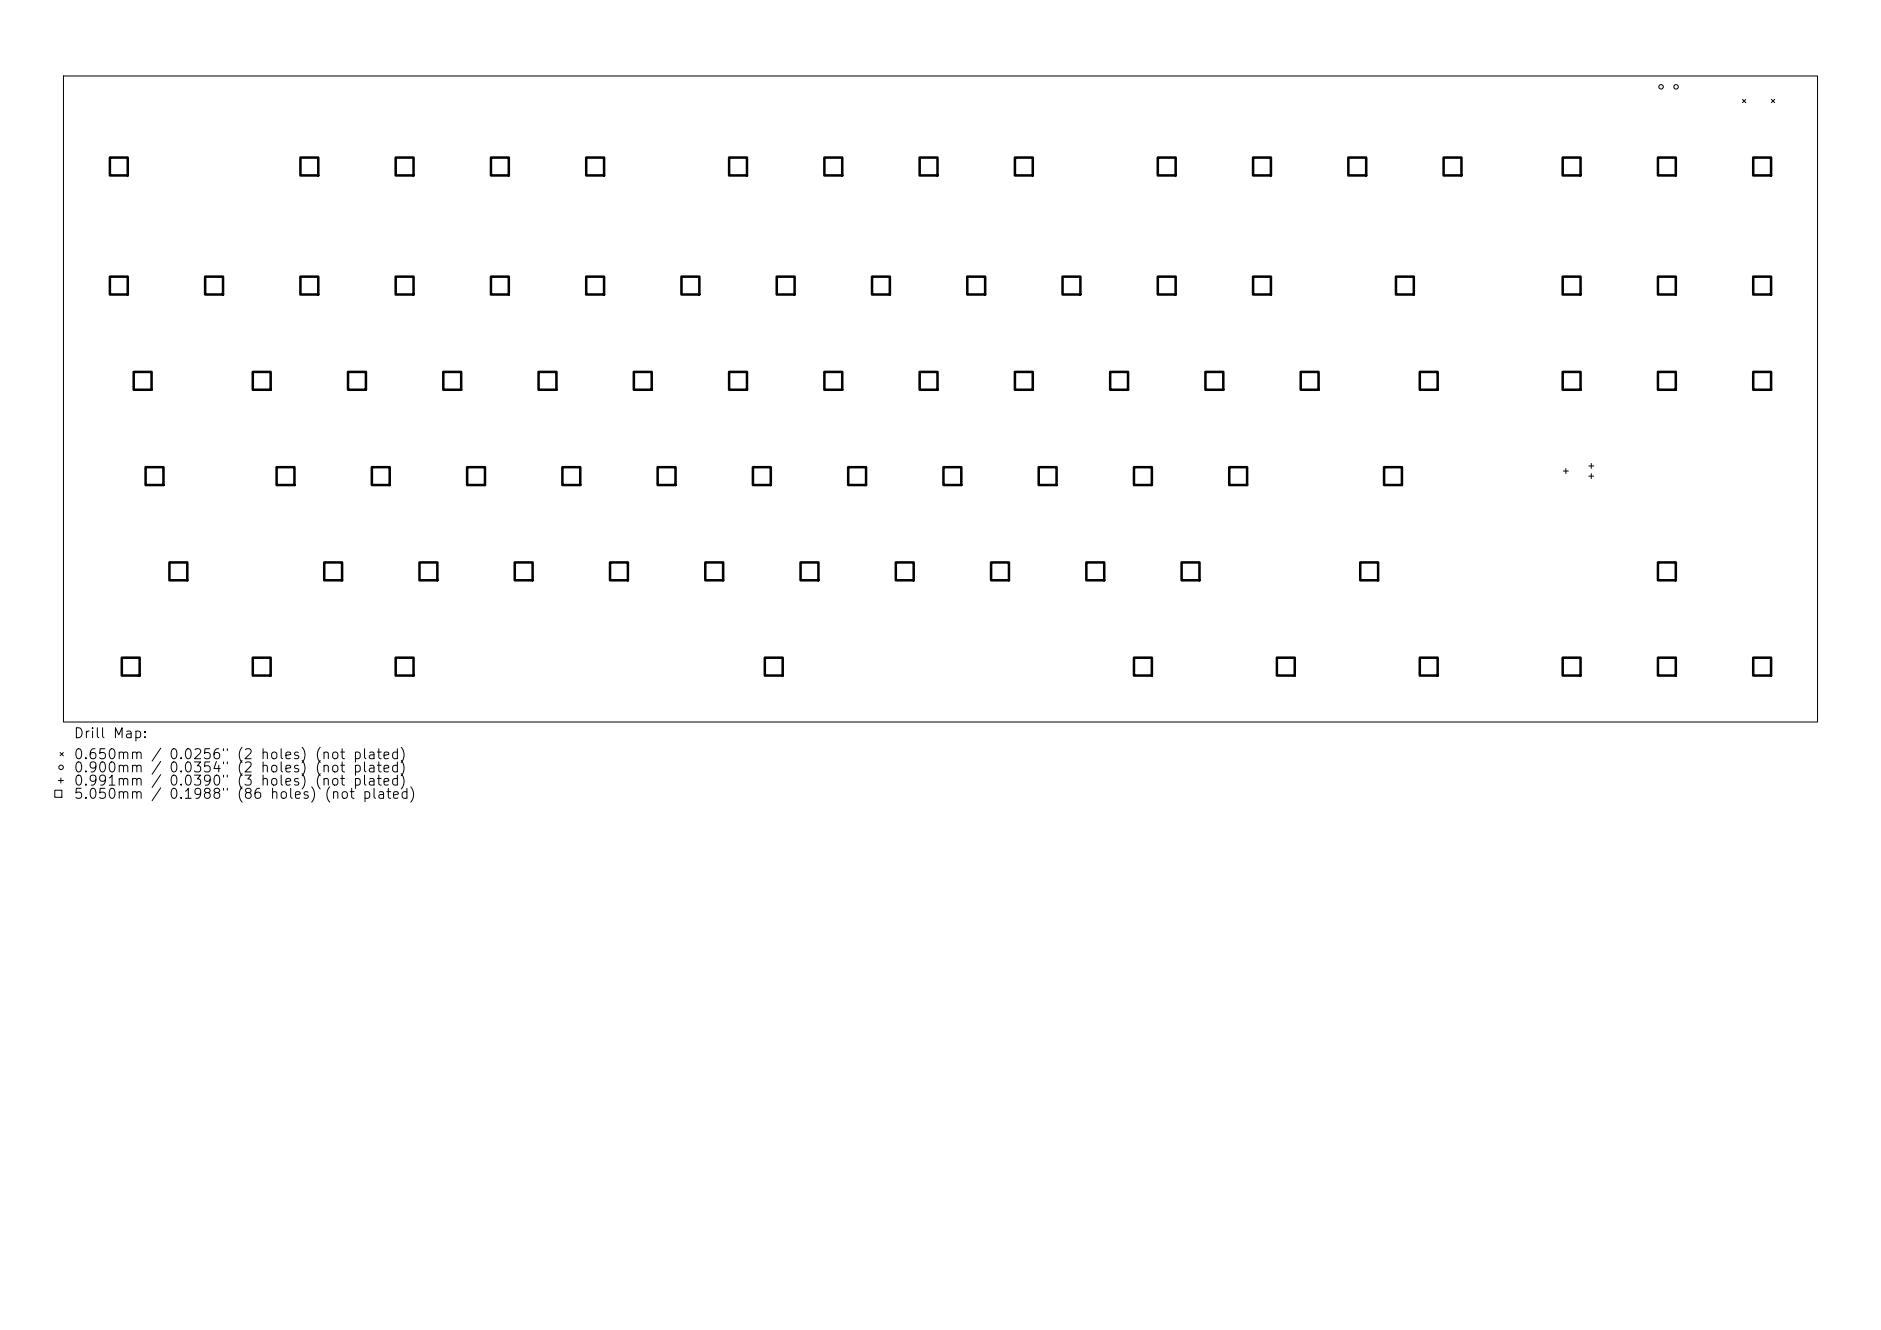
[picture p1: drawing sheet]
<svg xmlns="http://www.w3.org/2000/svg" width="297mm" height="210mm" viewBox="0 0 297 210" stroke-linecap="round" stroke-linejoin="round" font-family="sans-serif">
<defs><g id="words">
<g font-size="1.6">
<text x="11.5" y="117">Drill Map:</text>
<text x="11.5" y="120.3">0.650mm / 0.0256&quot; (2 holes) (not plated)</text>
<text x="11.5" y="122.4">0.900mm / 0.0354&quot; (2 holes) (not plated)</text>
<text x="11.5" y="124.4">0.991mm / 0.0390&quot; (3 holes) (not plated)</text>
<text x="11.5" y="126.5">5.050mm / 0.1988&quot; (86 holes) (not plated)</text>
</g>
</g></defs>
<g fill="none" stroke="#000" stroke-width=".16">
<path d="M10 12h277v102h-277zM275.1 15.7l.5 .5M275.6 15.7l-.5 .5M279.7 15.7l.5 .5M280.2 15.7l-.5 .5M246.9 74.4h.7M247.2 74v.8M250.9 73.6h.7M250.9 75.2h.7M251.3 73.2v.8M251.3 74.8v.8M9.5 118.8l.5 .5"/>
<path d="M10 118.8l-.5 .5M8.7 124.8h1.1v1.1h-1.1zM9.2 123.2h.8M9.6 122.9v.7"/>
<circle cx="262.3" cy="13.7" r=".36"/>
<circle cx="264.6" cy="13.7" r=".36"/>
<circle cx="9.6" cy="121.2" r=".36"/>
</g>
<g fill="none" stroke="#000" stroke-width=".4">
<path d="M17.4 24.9h2.8v2.8h-2.8zM47.4 24.9h2.9v2.8h-2.9zM62.5 24.9h2.8v2.8h-2.8zM77.5 24.9h2.8v2.8h-2.8zM92.6 24.9h2.8v2.8h-2.8zM115.1 24.9h2.8v2.8h-2.8zM130.2 24.9h2.8v2.8h-2.8zM145.2 24.9h2.8v2.8h-2.8zM160.3 24.9h2.8v2.8h-2.8zM182.8 24.9h2.8v2.8h-2.8zM197.9 24.9h2.8v2.8h-2.8zM212.9 24.9h2.8v2.8h-2.8z"/>
<path d="M227.9 24.9h2.9v2.8h-2.9zM246.7 24.9h2.9v2.8h-2.9zM261.8 24.9h2.8v2.8h-2.8zM276.8 24.9h2.8v2.8h-2.8zM17.4 43.7h2.8v2.8h-2.8zM21.1 58.7h2.8v2.8h-2.8zM32.4 43.7h2.8v2.8h-2.8zM39.9 58.7h2.8v2.8h-2.8zM47.4 43.7h2.9v2.8h-2.9zM55 58.7h2.8v2.8h-2.8zM62.5 43.7h2.8v2.8h-2.8zM70 58.7h2.8v2.8h-2.8z"/>
<path d="M77.5 43.7h2.8v2.8h-2.8zM85 58.7h2.9v2.8h-2.9zM92.6 43.7h2.8v2.8h-2.8zM100.1 58.7h2.8v2.8h-2.8zM107.6 43.7h2.8v2.8h-2.8zM115.1 58.7h2.8v2.8h-2.8zM122.6 43.7h2.9v2.8h-2.9zM130.2 58.7h2.8v2.8h-2.8zM137.7 43.7h2.8v2.8h-2.8zM145.2 58.7h2.8v2.8h-2.8zM152.7 43.7h2.8v2.8h-2.8zM160.3 58.7h2.8v2.8h-2.8z"/>
<path d="M167.8 43.7h2.8v2.8h-2.8zM175.3 58.7h2.8v2.8h-2.8zM182.8 43.7h2.8v2.8h-2.8zM190.3 58.7h2.9v2.8h-2.9zM197.9 43.7h2.8v2.8h-2.8zM205.4 58.7h2.8v2.8h-2.8zM220.4 43.7h2.8v2.8h-2.8zM224.2 58.7h2.8v2.8h-2.8zM246.7 43.7h2.9v2.8h-2.9zM246.7 58.7h2.9v2.8h-2.9zM261.8 43.7h2.8v2.8h-2.8zM261.8 58.7h2.8v2.8h-2.8z"/>
<path d="M276.8 43.7h2.8v2.8h-2.8zM276.8 58.7h2.8v2.8h-2.8zM23 73.8h2.8v2.8h-2.8zM43.7 73.8h2.8v2.8h-2.8zM58.7 73.8h2.8v2.8h-2.8zM73.8 73.8h2.8v2.8h-2.8zM88.8 73.8h2.8v2.8h-2.8zM103.8 73.8h2.9v2.8h-2.9zM118.9 73.8h2.8v2.8h-2.8zM133.9 73.8h2.8v2.8h-2.8zM149 73.8h2.8v2.8h-2.8zM164 73.8h2.8v2.8h-2.8z"/>
<path d="M179.1 73.8h2.8v2.8h-2.8zM194.1 73.8h2.8v2.8h-2.8zM218.5 73.8h2.9v2.8h-2.9zM26.8 88.8h2.8v2.8h-2.8zM51.2 88.8h2.8v2.8h-2.8zM66.2 88.8h2.9v2.8h-2.9zM81.3 88.8h2.8v2.8h-2.8zM96.3 88.8h2.8v2.8h-2.8zM111.4 88.8h2.8v2.8h-2.8zM126.4 88.8h2.8v2.8h-2.8zM141.4 88.8h2.9v2.8h-2.9zM156.5 88.8h2.8v2.8h-2.8z"/>
<path d="M171.5 88.8h2.9v2.8h-2.9zM186.6 88.8h2.8v2.8h-2.8zM214.8 88.8h2.8v2.8h-2.8zM261.8 88.8h2.8v2.8h-2.8zM19.2 103.9h2.9v2.8h-2.9zM39.9 103.9h2.8v2.8h-2.8zM62.5 103.9h2.8v2.8h-2.8zM120.8 103.9h2.8v2.8h-2.8zM179.1 103.9h2.8v2.8h-2.8zM201.6 103.9h2.8v2.8h-2.8zM224.2 103.9h2.8v2.8h-2.8zM246.7 103.9h2.9v2.8h-2.9z"/>
<path d="M261.8 103.9h2.8v2.8h-2.8zM276.8 103.9h2.8v2.8h-2.8z"/>
</g>
<use href="#words"/>
</svg>
